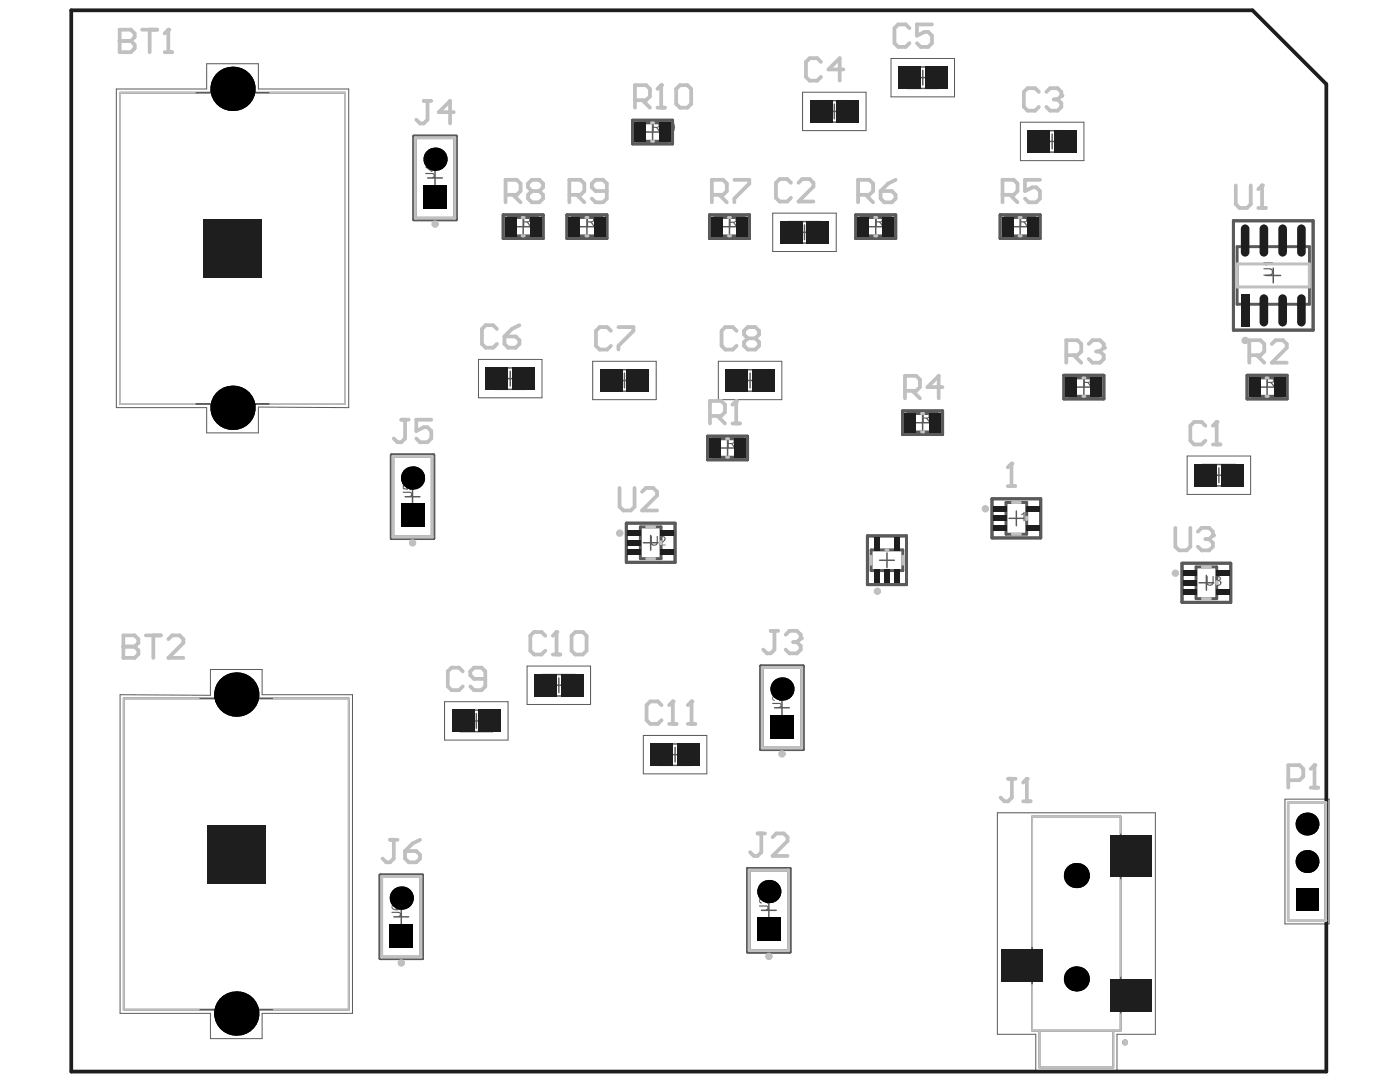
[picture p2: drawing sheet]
<svg xmlns="http://www.w3.org/2000/svg" width="279mm" height="216mm" viewBox="0 0 279 216" stroke-linecap="round" stroke-linejoin="round" font-family="sans-serif">
<g fill="none" stroke="#5a5a5a" stroke-width=".29">
<path d="M180.9 13.4h6.5v4.2h-6.5zM182.7 15.5h2.9M184.2 14v3M85.4 35.5h2.9M86.8 34v3M128.8 26.3h2.9M130.2 24.9v2.9M163.3 20.1h6.4v4.3h-6.4zM165 22.2h3M166.5 20.8v2.9M206.7 26.1h6.5v4.3h-6.5zM208.5 28.2h3"/>
<path d="M210 26.7v3M102.9 45.2h3M104.4 43.8v2.9M115.7 45.2h2.9M117.1 43.8v2.9M144.1 45.2h3M145.6 43.8v2.9M157.3 44.2h6.5v4.3h-6.5zM159.1 46.4h2.9M160.5 44.9v2.9M173.3 45.2h2.9M174.8 43.8v2.9"/>
<path d="M202.1 45.2h3M203.6 43.8v2.9M252.6 55h3M254.1 53.5v2.9M98.6 73.4h6.5v4.3h-6.5zM100.4 75.5h2.9M101.8 74.1v2.9M121.4 73.8h6.5v4.3h-6.5zM123.1 75.9h3M124.6 74.4v3M146.5 73.8h6.4v4.3h-6.4zM148.2 75.9h3"/>
<path d="M149.7 74.4v3M214.8 77.2h3M216.3 75.8v2.9M251.4 77.2h2.9M252.9 75.8v2.9M80.9 99.1h2.9M82.3 97.6v3M143.7 89.4h3M145.2 87.9v3M182.7 84.3h2.9M184.1 82.9v2.9M240 92.7h6.5v4.3h-6.5z"/>
<path d="M241.8 94.8h2.9M243.3 93.4v2.9M128.4 108.3h2.9M129.9 106.8v3M175.5 111.8h3M177 110.3v3M201.4 103.4h2.9M202.8 102v2.9M239.3 116.3h2.9M240.8 114.8v3M108.3 134.6h6.5v4.3h-6.5zM110.1 136.7h2.9"/>
<path d="M111.5 135.3v2.9M156.1 139.8v2.9M91.8 141.7h6.5v4.3h-6.5zM93.6 143.8h2.9M95.1 142.4v2.9M131.5 148.4h6.5v4.3h-6.5zM133.3 150.6h2.9M134.7 149.1v3M154.6 141.2h2.9M257.1 160.1h7.5v23.6h-7.5zM78.6 182.9h3M80.1 181.5v2.9"/>
<path d="M152 181.6h2.9M153.4 180.2v2.9"/>
</g>
<g fill="none" stroke="#5a5a5a" stroke-width=".2">
<path d="M23.2 17.8h18v-5.1h10.4v5.1h18v63.5l-18-.1v5.2h-10.4v-5.1h-18zM160.2 18.4h12.6v7.7h-12.6zM177.8 11.7h12.7v7.6h-12.7zM203.6 24.4h12.7v7.7h-12.7zM154.2 42.5h12.7v7.7h-12.7zM95.5 71.7h12.7v7.7h-12.7zM118.3 72.1h12.7v7.7h-12.7zM143.4 72.1h12.6v7.7h-12.6zM236.9 91h12.7v7.7h-12.7zM24 138.6l18 .1v-5.1h10.3v5h18v63.6h-18v5h-10.3v-5h-18zM105.2 132.9h12.7v7.7h-12.7zM88.7 140h12.7v7.7h-12.7z"/>
<path d="M128.4 146.8h12.7v7.6h-12.7zM256.4 159.5h8.9v24.9h-8.9zM199 162.2h31.6v44.2h-7.7v7.3h-16.2v-7.3h-7.7z"/>
</g>
<path d="M24 18.5h44.9v62.1h-44.9zM43.2 18.4v-1.8h6.4v1.8M43.2 80.7v1.8h6.4v-1.8M24.7 139.4h44.9v62.1h-44.9zM43.9 139.3v-1.8h6.5v1.8M206 162.9h17.7v42.7h-17.7zM43.9 201.5v1.8h6.5v-1.8M207.4 205.6v7.4h14.8v-7.4" fill="none" stroke="#5a5a5a" stroke-width=".37"/>
<g fill="none" stroke="#5a5a5a" stroke-width=".59">
<path d="M82.6 27.2h8.5v16.6h-8.5zM126.2 24h8v4.7h-8zM100.4 42.9h8v4.7h-8zM113.1 42.9h8v4.7h-8zM141.6 42.9h8v4.7h-8zM170.8 42.9h8v4.7h-8zM199.6 42.9h8v4.7h-8zM246.2 44.1h15.9v21.8h-15.9zM212.3 74.9h8v4.7h-8zM248.9 74.9h8v4.7h-8zM78.1 90.8h8.5v16.7h-8.5zM141.2 87h8v4.7h-8z"/>
<path d="M180.1 82h8v4.7h-8zM198 99.5h9.7v7.8h-9.7zM125 104.4h9.7v7.8h-9.7zM173.1 106.9h7.8v9.8h-7.8zM235.9 112.4h9.7v7.8h-9.7zM151.8 132.9h8.5v16.7h-8.5zM75.9 174.6h8.4v16.7h-8.4zM149.2 173.3h8.5v16.7h-8.5z"/>
<circle cx="224.5" cy="208" r=".29"/>
</g>
<g fill="#5a5a5a">
<path d="M80.4 98.1h1.3a.66 .66 0 0 1 .6 .5l-.2 .5-.4 .1 .1-.3a.31 .31 0 0 0 .2-.3 .31 .31 0 0 0-.3-.3h-1.3z"/>
<path d="M80.4 96.6h.2v.8l.5 .1a.62 .62 0 0 1 .3-.9 .62 .62 0 0 1 .9 .5 .62 .62 0 0 1-.6 .7v-.2a.41 .41 0 0 0 .3-.6 .41 .41 0 0 0-.6-.1l-.2 .2v.3l.2 .1v.2l-1-.1z"/>
<path d="M203.8 102.6l.7-.4v1.8h-.2v-1.5l-.4 .3z"/>
<path d="M151.5 180.7h1.3a.5 .5 0 0 1 .6 .3 .5 .5 0 0 1-.4 .6h-.2v-.2a.29 .29 0 0 0 .4-.3 .29 .29 0 0 0-.4-.2h-1.3z"/>
<path d="M151.6 179.3a.74 .74 0 0 1 1.2 .4l.3 .4v-1h.3v1.3l-.3-.1-.5-.5a.68 .68 0 0 0-.8-.4l-.2 .4 .4 .3v.2a.64 .64 0 0 1-.4-1z"/>
<path d="M154.1 140.3h1.3a.49 .49 0 0 1 .6 .4 .49 .49 0 0 1-.5 .5v-.2a.29 .29 0 0 0 .3-.3 .29 .29 0 0 0-.4-.2h-1.3z"/>
<path d="M154.2 139l.5-.2 .2 .3a.6 .6 0 0 1 .7-.3 .6 .6 0 0 1 .5 .6l-.3 .4-.3 .1v-.2a.38 .38 0 0 0 .3-.5 .38 .38 0 0 0-.5-.3 .38 .38 0 0 0-.2 .5h-.2a.23 .23 0 0 0 0-.2 .23 .23 0 0 0-.3-.1 .31 .31 0 0 0-.3 .3 .31 .31 0 0 0 .3 .3v.2a.54 .54 0 0 1-.5-.4 .54 .54 0 0 1 .1-.5z"/>
<path d="M84.9 34.5h1.2a.66 .66 0 0 1 .7 .5l-.2 .5-.4 .1 .1-.3a.31 .31 0 0 0 .2-.3 .31 .31 0 0 0-.4-.3h-1.2z"/>
<path d="M78.1 181.9h1.3a.66 .66 0 0 1 .7 .6l-.2 .4-.4 .1 .1-.2a.31 .31 0 0 0 .2-.4 .31 .31 0 0 0-.4-.2h-1.3z"/>
<path d="M147.2 88l.6-.4v1.8h-.2v-1.5l-.4 .3z"/>
<path d="M254.8 75.5a.63 .63 0 0 1 .9 .1 .63 .63 0 0 1-.2 1l-.6 .5h.9v.1h-1.2l.1-.3 .4-.3a.84 .84 0 0 0 .4-.9l-.4-.1-.2 .4h-.3z"/>
<path d="M218.3 75.4a.53 .53 0 0 1 .7 0 .53 .53 0 0 1 0 .8h-.1a.58 .58 0 0 1 .3 .8 .58 .58 0 0 1-.9 .2l-.2-.3v-.2h.2a.36 .36 0 0 0 .5 .3 .36 .36 0 0 0 .2-.4 .36 .36 0 0 0-.4-.3v-.2a.28 .28 0 0 0 .3-.1 .28 .28 0 0 0-.1-.4 .28 .28 0 0 0-.4 .1l-.1 .2-.2-.1z"/>
<path d="M205.6 43.4h.9v.2h-.7l-.1 .5a.61 .61 0 0 1 .8 .3 .61 .61 0 0 1-.3 .8 .61 .61 0 0 1-.8-.4h.2a.4 .4 0 0 0 .6 .2 .4 .4 0 0 0 0-.7l-.3-.1-.5 .2z"/>
<path d="M147.4 43.4h1.2v.2l-.6 .8-.2 .9h-.2l.1-.5 .6-1.2h-.9z"/>
<path d="M132.3 24.9l.6-.4v1.8h-.3v-1.4l-.4 .3z"/>
<path d="M252.2 53.5h1a.74 .74 0 0 1 .9 .6 .74 .74 0 0 1-.5 .8l-1.4 .1v-.2h1a.51 .51 0 0 0 .6-.3 .51 .51 0 0 0-.1-.6l-.3-.2h-1.2z"/>
<path d="M252.2 52.3h1.8v.2h-1.5l.3 .4-.2 .1z"/>
<path d="M129.9 107h.2v1.1a.5 .5 0 0 0 .5 .6 .5 .5 0 0 0 .5-.6v-1.1h.2v1.1a.72 .72 0 0 1-.7 .8 .72 .72 0 0 1-.7-.8z"/>
<path d="M131.8 107.1a.63 .63 0 0 1 .9 .1 .63 .63 0 0 1-.2 .9l-.5 .3v.3h.9v.1h-1.3l.1-.4 .4-.3a.81 .81 0 0 0 .5-.8l-.2-.1h-.4l-.1 .3h-.2z"/>
<path d="M240.7 115h.3v1.1a.5 .5 0 0 0 .5 .6 .5 .5 0 0 0 .5-.6v-1.1h.2v1.1a.75 .75 0 0 1-.7 .8 .75 .75 0 0 1-.8-.8z"/>
<path d="M242.7 115.2a.52 .52 0 0 1 .7-.2 .52 .52 0 0 1 .2 .7l-.2 .1a.59 .59 0 0 1 .1 1 .59 .59 0 0 1-.9-.3l-.1-.1 .2-.1a.41 .41 0 0 0 .4 .4 .41 .41 0 0 0 .5-.4l-.3-.4h-.3v-.1a.34 .34 0 0 0 .5-.3 .34 .34 0 0 0-.3-.4 .34 .34 0 0 0-.4 .4l-.2-.1z"/>
<path d="M85.3 33.5l.8 .6v-.6zM84.9 33.2h1.2v-.3h.2v.3h.4v.3h-.4v.8h-.2l-1.2-.9z"/>
<path d="M78.2 180.6l.4-.2v.3a.4 .4 0 0 0-.2 .5 .4 .4 0 0 0 .5 .2h.1a.61 .61 0 0 1 .2-1 .61 .61 0 0 1 .9 .6h-.1a.67 .67 0 0 1-.8 .6h-.1a.75 .75 0 0 1-.9-.9zM79 180.8v.1a.39 .39 0 0 0 .3 .5 .39 .39 0 0 0 .5-.3h.1a.45 .45 0 0 0-.3-.5 .45 .45 0 0 0-.6 .2z"/>
<path d="M145.4 87.7v.7h.6a.35 .35 0 0 0 .4-.3 .35 .35 0 0 0-.4-.4zM145.2 87.6h.8a.5 .5 0 0 1 .7 .4 .5 .5 0 0 1-.5 .5l.7 .9h-.3l-.6-.8h-.6v.8h-.2z"/>
<path d="M253.1 75.6v.6h.6a.23 .23 0 0 0 .2 0 .23 .23 0 0 0 .1-.2l.1-.2-.2-.2zM252.8 75.4h.9a.55 .55 0 0 1 .6 .3 .55 .55 0 0 1-.2 .6l-.3 .1 .4 .3 .3 .5h-.3l-.7-.8h-.4v.8h-.3z"/>
<path d="M216.5 75.6v.6h.6a.32 .32 0 0 0 .4-.3 .32 .32 0 0 0-.4-.3zM216.3 75.4h.8a.53 .53 0 0 1 .7 .4 .53 .53 0 0 1-.5 .6l.7 .8h-.3l-.6-.8h-.6v.8h-.2z"/>
<path d="M184.4 82.7v.6h.5a.32 .32 0 0 0 .4-.2 .32 .32 0 0 0-.4-.4zM184.1 82.5h.8a.53 .53 0 0 1 .6 .4 .53 .53 0 0 1-.4 .6l.7 .8h-.3l-.7-.8h-.4v.8h-.3z"/>
<path d="M186.6 82.9l-.5 .9h.5zM186.7 82.5h.2v1.3h.2v.1h-.2v.4h-.3v-.4h-.8z"/>
<path d="M203.8 43.6v.6h.5a.32 .32 0 0 0 .5-.3 .32 .32 0 0 0-.4-.3zM203.6 43.3h.8a.53 .53 0 0 1 .7 .5 .53 .53 0 0 1-.5 .6l.6 .8h-.3l-.6-.8h-.5v.8h-.2z"/>
<path d="M175 43.6v.6h.5a.32 .32 0 0 0 .5-.3 .32 .32 0 0 0-.4-.3zM174.8 43.3h.8a.53 .53 0 0 1 .7 .5 .53 .53 0 0 1-.6 .6l.7 .8h-.3l-.7-.8h-.4v.8h-.2z"/>
<path d="M176.6 43.6h.1a.56 .56 0 0 1 .6-.3 .56 .56 0 0 1 .5 .5l-.3 .1a.41 .41 0 0 0-.5-.3 .41 .41 0 0 0-.2 .6 .6 .6 0 0 1 1 .4 .6 .6 0 0 1-.9 .6l-.2-.1-.2-.6zM176.7 44.6a.4 .4 0 0 0 .8 0 .4 .4 0 0 0-.8 0z"/>
<path d="M145.8 43.6v.6h.5a.35 .35 0 0 0 .5-.3 .35 .35 0 0 0-.4-.3zM145.6 43.4h.8a.5 .5 0 0 1 .7 .4 .5 .5 0 0 1-.5 .6l.6 .9h-.3l-.6-.8h-.5v.8h-.2z"/>
<path d="M104.6 43.6v.6h.6a.32 .32 0 0 0 .4-.3 .32 .32 0 0 0-.4-.3zM104.4 43.3h.8a.53 .53 0 0 1 .7 .5 .53 .53 0 0 1-.5 .6l.7 .8h-.3l-.7-.8h-.5v.8h-.2z"/>
<path d="M106.5 43.9a.32 .32 0 0 0 .6 0 .32 .32 0 0 0-.6 0zM106.4 44.7a.4 .4 0 0 0 .8 0 .4 .4 0 0 0-.8 0zM106.4 43.5a.51 .51 0 0 1 .8 0 .51 .51 0 0 1-.2 .7 .57 .57 0 0 1 .3 .9 .57 .57 0 0 1-.9 0 .58 .58 0 0 1 .1-.9 .42 .42 0 0 1-.1-.7z"/>
<path d="M117.4 43.6v.6h.5a.32 .32 0 0 0 .4-.3 .32 .32 0 0 0-.3-.3zM117.1 43.3h.9a.53 .53 0 0 1 .6 .5 .53 .53 0 0 1-.5 .6l.7 .8h-.3l-.7-.8h-.4v.8h-.3z"/>
<path d="M119.1 44a.4 .4 0 0 0 .8 0 .4 .4 0 0 0-.8 0zM119 43.6a.73 .73 0 0 1 .9 0 .73 .73 0 0 1 .2 .9 .68 .68 0 0 1-.3 .6 .68 .68 0 0 1-.7 0l-.2-.3h.3a.39 .39 0 0 0 .5 .2 .39 .39 0 0 0 .2-.5v-.1a.61 .61 0 0 1-.8 0 .61 .61 0 0 1-.1-.8z"/>
<path d="M130.5 24.7v.6h.5a.32 .32 0 0 0 .5-.2 .32 .32 0 0 0-.4-.4zM130.2 24.5h.9a.53 .53 0 0 1 .6 .4 .53 .53 0 0 1-.5 .6l.7 .8h-.3l-.6-.8h-.5v.8h-.3z"/>
<path d="M133.8 24.9l-.1 .4a.72 .72 0 0 0 .4 .9 1.11 1.11 0 0 0 .3-1.2l-.1-.2a.28 .28 0 0 0-.3-.2 .28 .28 0 0 0-.2 .3zM133.6 24.7a.66 .66 0 0 1 .8-.1 .66 .66 0 0 1 .3 .7v.2a.7 .7 0 0 1-.3 .7 .7 .7 0 0 1-.7 .1l-.2-.5z"/>
</g>
<g fill="none" stroke="#5a5a5a" stroke-width=".59">
<path d="M82.6 27.2h8.5v16.6h-8.5zM82.9 27.5h7.9v16.1h-7.9zM126.2 24h8v4.7h-8zM127.3 24.5h5.9v3.7h-5.9zM100.4 42.9h8v4.7h-8zM101.5 43.4h5.9v3.7h-5.9zM113.1 42.9h8v4.7h-8zM114.2 43.4h5.9v3.7h-5.9zM141.6 42.9h8v4.7h-8zM142.6 43.4h5.9v3.7h-5.9zM170.8 42.9h8v4.7h-8zM171.8 43.4h5.9v3.7h-5.9z"/>
<path d="M199.6 42.9h8v4.7h-8zM200.6 43.4h5.9v3.7h-5.9zM246.2 44.1h15.9v21.8h-15.9zM246.9 49.2h14.4v11.5h-14.4zM212.3 74.9h8v4.7h-8zM213.4 75.4h5.9v3.7h-5.9zM248.9 74.9h8v4.7h-8zM249.9 75.4h5.9v3.7h-5.9zM78.1 90.8h8.5v16.7h-8.5zM78.4 91.1h7.9v16.1h-7.9zM141.2 87h8v4.7h-8zM142.3 87.5h5.9v3.7h-5.9z"/>
<path d="M180.1 82h8v4.7h-8zM181.2 82.5h5.9v3.7h-5.9zM198 99.5h9.7v7.8h-9.7zM125 104.4h9.7v7.8h-9.7zM127.8 105.1h4.1v6.4h-4.1zM173.1 106.9h7.8v9.8h-7.8zM173.8 109.7h6.4v4.2h-6.4zM200.8 100.3h4.1v6.3h-4.1zM235.9 112.4h9.7v7.8h-9.7zM238.7 113.1h4.1v6.4h-4.1zM151.8 132.9h8.5v16.7h-8.5zM152.1 133.2h7.9v16.1h-7.9z"/>
<path d="M75.9 174.6h8.4v16.7h-8.4zM76.2 174.9h7.8v16.1h-7.8zM149.2 173.3h8.5v16.7h-8.5zM149.5 173.6h7.9v16.1h-7.9z"/>
</g>
<g fill="#000">
<circle cx="46.4" cy="17.7" r="4.4"/>
<circle cx="86.8" cy="31.8" r="2.31"/>
<circle cx="46.4" cy="81.4" r="4.4"/>
<circle cx="82.3" cy="95.4" r="2.31"/>
<circle cx="47.2" cy="138.6" r="4.4"/>
<circle cx="156.1" cy="137.5" r="2.31"/>
<circle cx="80.1" cy="179.2" r="2.31"/>
<circle cx="153.4" cy="177.9" r="2.31"/>
<circle cx="214.8" cy="174.7" r="2.51"/>
<circle cx="260.8" cy="164.4" r="2.28"/>
<circle cx="260.8" cy="171.9" r="2.28"/>
<circle cx="214.8" cy="195.3" r="2.51"/>
<circle cx="47.2" cy="202.2" r="4.4"/>
</g>
<g fill="#000">
<path d="M84.5 36.9h4.6v4.7h-4.6z" fill-rule="evenodd"/>
<path d="M84.5 36.9h4.6v4.7h-4.6z" fill-rule="evenodd"/>
<path d="M80 100.5h4.6v4.7h-4.6z" fill-rule="evenodd"/>
<path d="M80 100.5h4.6v4.7h-4.6z" fill-rule="evenodd"/>
<path d="M153.7 142.7h4.7v4.6h-4.7z" fill-rule="evenodd"/>
<path d="M153.7 142.7h4.7v4.6h-4.7z" fill-rule="evenodd"/>
<path d="M77.8 184.4h4.6v4.6h-4.6z" fill-rule="evenodd"/>
<path d="M77.8 184.4h4.6v4.6h-4.6z" fill-rule="evenodd"/>
<path d="M151.1 183.1h4.7v4.6h-4.7z" fill-rule="evenodd"/>
<path d="M151.1 183.1h4.7v4.6h-4.7z" fill-rule="evenodd"/>
<path d="M258.6 177.1h4.5v4.6h-4.5z" fill-rule="evenodd"/>
<path d="M258.6 177.1h4.5v4.6h-4.5z" fill-rule="evenodd"/>
</g>
<path d="M14.2 2.1h235.8l14.7 14.7v197h-250.5z" fill="none" stroke="#1e1e1e" stroke-width=".75"/>
<g fill="#1e1e1e">
<path d="M40.6 43.7h11.6v11.7h-11.6z" fill-rule="evenodd"/>
<path d="M199.8 189.4h8.2v6.5h-8.2z" fill-rule="evenodd"/>
<path d="M221.6 195.3h8.2v6.5h-8.2z" fill-rule="evenodd"/>
<path d="M221.6 166.8h8.2v8.2h-8.2z" fill-rule="evenodd"/>
<path d="M238.4 92.5h4.4v4.6h-4.4z" fill-rule="evenodd"/>
<path d="M204.8 100.9h2.6v1.2h-2.6z" fill-rule="evenodd"/>
<path d="M41.3 164.6h11.7v11.6h-11.7z" fill-rule="evenodd"/>
<path d="M204.8 104.8h2.6v1.1h-2.6z" fill-rule="evenodd"/>
<path d="M198.3 104.8h2.6v1.1h-2.6z" fill-rule="evenodd"/>
<path d="M198.3 102.8h2.6v1.2h-2.6z" fill-rule="evenodd"/>
<path d="M198.3 100.9h2.6v1.2h-2.6z" fill-rule="evenodd"/>
<path d="M243.7 92.5h4.4v4.6h-4.4z" fill-rule="evenodd"/>
<path d="M155.7 44.1h4.4v4.5h-4.4z" fill-rule="evenodd"/>
<path d="M161 44.1h4.4v4.5h-4.4z" fill-rule="evenodd"/>
<path d="M205.1 25.9h4.4v4.6h-4.4z" fill-rule="evenodd"/>
<path d="M210.4 25.9h4.4v4.6h-4.4z" fill-rule="evenodd"/>
<path d="M161.6 19.9h4.5v4.6h-4.5z" fill-rule="evenodd"/>
<path d="M166.9 20h4.5v4.5h-4.5z" fill-rule="evenodd"/>
<path d="M179.3 13.2h4.4v4.6h-4.4z" fill-rule="evenodd"/>
<path d="M184.6 13.2h4.4v4.6h-4.4z" fill-rule="evenodd"/>
<path d="M97 73.3h4.4v4.5h-4.4z" fill-rule="evenodd"/>
<path d="M102.3 73.3h4.4v4.5h-4.4z" fill-rule="evenodd"/>
<path d="M119.8 73.6h4.4v4.6h-4.4z" fill-rule="evenodd"/>
<path d="M125.1 73.6h4.4v4.6h-4.4z" fill-rule="evenodd"/>
<path d="M144.8 73.6h4.5v4.6h-4.5z" fill-rule="evenodd"/>
<path d="M150.1 73.6h4.5v4.6h-4.5z" fill-rule="evenodd"/>
<path d="M90.2 141.6h4.4v4.5h-4.4z" fill-rule="evenodd"/>
<path d="M95.5 141.6h4.4v4.5h-4.4z" fill-rule="evenodd"/>
<path d="M106.7 134.5h4.4v4.5h-4.4z" fill-rule="evenodd"/>
<path d="M112 134.5h4.4v4.5h-4.4z" fill-rule="evenodd"/>
<path d="M129.9 148.3h4.4v4.6h-4.4z" fill-rule="evenodd"/>
<path d="M135.2 148.3h4.4v4.6h-4.4z" fill-rule="evenodd"/>
<path d="M141.5 87.5h2.4v3.8h-2.4z" fill-rule="evenodd"/>
<path d="M146.5 87.5h2.4v3.8h-2.4z" fill-rule="evenodd"/>
<path d="M249.2 75.3h2.4v3.9h-2.4z" fill-rule="evenodd"/>
<path d="M254.2 75.3h2.4v3.9h-2.4z" fill-rule="evenodd"/>
<path d="M212.6 75.3h2.4v3.9h-2.4z" fill-rule="evenodd"/>
<path d="M217.6 75.3h2.4v3.9h-2.4z" fill-rule="evenodd"/>
<path d="M180.4 82.4h2.4v3.9h-2.4z" fill-rule="evenodd"/>
<path d="M185.4 82.4h2.4v3.9h-2.4z" fill-rule="evenodd"/>
<path d="M199.9 43.3h2.4v3.9h-2.4z" fill-rule="evenodd"/>
<path d="M204.9 43.3h2.4v3.9h-2.4z" fill-rule="evenodd"/>
<path d="M171.1 43.3h2.4v3.9h-2.4z" fill-rule="evenodd"/>
<path d="M176.1 43.3h2.4v3.9h-2.4z" fill-rule="evenodd"/>
<path d="M141.9 43.3h2.4v3.9h-2.4z" fill-rule="evenodd"/>
<path d="M146.9 43.3h2.4v3.9h-2.4z" fill-rule="evenodd"/>
<path d="M100.7 43.3h2.4v3.9h-2.4z" fill-rule="evenodd"/>
<path d="M105.7 43.3h2.4v3.9h-2.4z" fill-rule="evenodd"/>
<path d="M113.4 43.3h2.4v3.9h-2.4z" fill-rule="evenodd"/>
<path d="M118.5 43.3h2.3v3.9h-2.3z" fill-rule="evenodd"/>
<path d="M126.5 24.4h2.4v3.9h-2.4z" fill-rule="evenodd"/>
<path d="M131.6 24.4h2.3v3.9h-2.3z" fill-rule="evenodd"/>
<path d="M174.5 113.7h1.2v2.7h-1.2z" fill-rule="evenodd"/>
<path d="M176.4 113.7h1.2v2.7h-1.2z" fill-rule="evenodd"/>
<path d="M178.3 113.7h1.2v2.7h-1.2z" fill-rule="evenodd"/>
<path d="M178.3 107.2h1.2v2.7h-1.2z" fill-rule="evenodd"/>
<path d="M174.5 107.2h1.2v2.7h-1.2z" fill-rule="evenodd"/>
<path d="M247.6 58.7h1.8v6.4h-1.8z" fill-rule="evenodd"/>
<path d="M251.4 59.6l.8-.9 .9 .9v4.7l-.9 .8-.8-.8z" fill-rule="evenodd"/>
<path d="M255.1 59.6l.9-.9 .8 .9v4.7l-.8 .8-.9-.8z" fill-rule="evenodd"/>
<path d="M258.9 59.6l.8-.9 .9 .9v4.7l-.9 .8-.8-.8z" fill-rule="evenodd"/>
<path d="M258.9 45.6l.8-.8 .9 .8v4.7l-.9 .9-.8-.9z" fill-rule="evenodd"/>
<path d="M255.1 45.6l.9-.8 .8 .8v4.7l-.8 .9-.9-.9z" fill-rule="evenodd"/>
<path d="M251.4 45.6l.8-.8 .9 .8v4.7l-.9 .9-.8-.9z" fill-rule="evenodd"/>
<path d="M247.6 45.6l.9-.8 .9 .8v4.7l-.9 .9-.9-.9z" fill-rule="evenodd"/>
<path d="M125.3 105.8h2.6v1.2h-2.6z" fill-rule="evenodd"/>
<path d="M125.3 107.7h2.6v1.2h-2.6z" fill-rule="evenodd"/>
<path d="M125.3 109.6h2.6v1.2h-2.6z" fill-rule="evenodd"/>
<path d="M131.8 109.6h2.6v1.2h-2.6z" fill-rule="evenodd"/>
<path d="M131.8 105.8h2.6v1.2h-2.6z" fill-rule="evenodd"/>
<path d="M236.2 113.8h2.6v1.2h-2.6z" fill-rule="evenodd"/>
<path d="M236.2 115.7h2.6v1.2h-2.6z" fill-rule="evenodd"/>
<path d="M236.2 117.6h2.6v1.2h-2.6z" fill-rule="evenodd"/>
<path d="M242.7 117.6h2.6v1.2h-2.6z" fill-rule="evenodd"/>
<path d="M242.7 113.8h2.6v1.2h-2.6z" fill-rule="evenodd"/>
</g>
<g fill="#1e1e1e">
<path d="M251.6 59l.6-.3v.9h-.8z"/>
<path d="M251.4 64.3h.8v.8a.86 .86 0 0 1-.8-.8z"/>
<path d="M252.2 64.3h.9a.86 .86 0 0 1-.9 .8z"/>
<path d="M252.2 58.7a.86 .86 0 0 1 .9 .9h-.9z"/>
<path d="M255.4 59l.6-.3v.9h-.9z"/>
<path d="M255.1 64.3h.9v.8a.86 .86 0 0 1-.9-.8z"/>
<path d="M256 64.3h.8a.86 .86 0 0 1-.8 .8z"/>
<path d="M256 58.7a.86 .86 0 0 1 .8 .9h-.8z"/>
<path d="M259.1 59l.6-.3v.9h-.8z"/>
<path d="M258.9 64.3h.8v.8a.86 .86 0 0 1-.8-.8z"/>
<path d="M259.7 64.3h.9a.86 .86 0 0 1-.9 .8z"/>
<path d="M259.7 58.7a.86 .86 0 0 1 .9 .9h-.9z"/>
<path d="M259.1 45l.6-.2v.8h-.8z"/>
<path d="M258.9 50.3h.8v.9a.86 .86 0 0 1-.8-.9z"/>
<path d="M259.7 50.3h.9a.86 .86 0 0 1-.9 .9z"/>
<path d="M259.7 44.8a.86 .86 0 0 1 .9 .8h-.9z"/>
<path d="M255.4 45l.6-.2v.8h-.9z"/>
<path d="M255.1 50.3h.9v.9a.86 .86 0 0 1-.9-.9z"/>
<path d="M256 50.3h.8a.86 .86 0 0 1-.8 .9z"/>
<path d="M256 44.8a.86 .86 0 0 1 .8 .8h-.8z"/>
<path d="M251.6 45l.6-.2v.8h-.8z"/>
<path d="M251.4 50.3h.8v.9a.86 .86 0 0 1-.8-.9z"/>
<path d="M252.2 50.3h.9a.86 .86 0 0 1-.9 .9z"/>
<path d="M252.2 44.8a.86 .86 0 0 1 .9 .8h-.9z"/>
<path d="M247.9 45l.6-.2v.8h-.9z"/>
<path d="M247.6 50.3h.9v.9a.86 .86 0 0 1-.9-.9z"/>
<path d="M248.5 50.3h.9a.86 .86 0 0 1-.9 .9z"/>
<path d="M248.5 44.8a.86 .86 0 0 1 .9 .8h-.9z"/>
</g>
<g fill="none" stroke="#c0c0c0" stroke-width=".59">
<path d="M82.9 27.5h7.9v16.1h-7.9zM130 24.5h.4M130 28.2h.4M104.2 43.4h.4M104.2 47.1h.4M116.9 43.4h.5M116.9 47.1h.5M145.4 43.4h.4M145.4 47.1h.4M174.6 43.4h.4M174.6 47.1h.4M203.4 43.4h.4"/>
<path d="M203.4 47.1h.4M246.9 52.7h14.4v4.6h-14.4zM216.1 75.4h.4M216.1 79.1h.4M252.7 75.4h.4M252.7 79.1h.4M78.4 91.1h7.9v16.1h-7.9zM145 87.5h.4M145 91.2h.4M183.9 82.5h.4M183.9 86.2h.4M129.1 105.1h1.6"/>
<path d="M129.1 111.5h1.6M131.9 108.1v.4M173.8 111v1.6M176.8 109.7h.4M180.2 111v1.6M202 106.6h1.6M202 100.3h1.6M204.9 103.2v.5M240 113.1h1.6M240 119.5h1.6M242.8 116.1v.4M152.1 133.2h7.9v16.1h-7.9z"/>
<path d="M76.2 174.9h7.8v16.1h-7.8zM149.5 173.6h7.9v16.1h-7.9zM257.1 160.1h7.5v23.6h-7.5z"/>
</g>
<path d="M38.9 18.5h-14.9v62.1h14.9M53.9 18.5h15v62.1h-15M39.7 139.4h-15v62.1h15M54.6 139.4h15v62.1h-15M223.7 166.2v-3.3h-17.7v26M223.7 175.6v19.1M206 196.5v9.1h17.7v-3.2M207.4 205.6v7.4h14.8v-7.4" fill="none" stroke="#c0c0c0" stroke-width=".37"/>
<path d="M23.9 5.9v4.5h2.2l.8-.7v-.8l-.8-.7h-2.2M80.1 83.8h1.5M80.8 83.8v3.7l-.7 .7h-.8l-.7-.7M86.1 83.8h-3v2.2l1.5-.8h.7l.8 .8v1.5l-.8 .7h-1.5l-.7-.7" fill="none" stroke="#c0c0c0" stroke-width=".75"/>
<circle cx="23.9" cy="8.2" r=".37" fill="#c0c0c0"/>
<path d="M23.9 5.9h2.2l.8 .8v.7l-.8 .8h-2.2M28.4 5.9h3M29.9 5.9v4.5M32.9 10.4h1.5M33.6 5.9v4.5" fill="none" stroke="#c0c0c0" stroke-width=".75"/>
<circle cx="33.6" cy="5.9" r=".37" fill="#c0c0c0"/>
<path d="M33.6 5.9l-.7 .8M201.2 155.4h1.5M201.9 155.4v3.7l-.7 .8h-.8l-.7-.8M204.2 159.9h1.5M204.9 155.4v4.5" fill="none" stroke="#c0c0c0" stroke-width=".75"/>
<circle cx="204.9" cy="155.4" r=".37" fill="#c0c0c0"/>
<path d="M207.3 18.3l-.7-.7h-1.5l-.8 .7v3l.8 .8h1.5l.7-.8M208.8 18.3l.8-.7h1.5l.7 .7v.8M204.9 155.4l-.7 .7" fill="none" stroke="#c0c0c0" stroke-width=".75"/>
<circle cx="211.8" cy="19.1" r=".37" fill="#c0c0c0"/>
<path d="M163.8 12.4l-.7-.8h-1.5l-.8 .8v2.9l.8 .8h1.5l.7-.8M168.3 13.9h-3l2.3-2.3v4.5M181.5 5.6l-.7-.7h-1.5l-.8 .7v3l.8 .8h1.5l.7-.8M186 4.9h-3v2.2l1.5-.7h.7l.8 .7v1.5l-.8 .8h-1.5l-.7-.8M210.3 19.8h.8M211.1 19.8l.7 .8v.7l-.7 .8h-1.5l-.8-.8M211.8 19.1l-.7 .7M99.2 65.6l-.8-.7h-1.5l-.7 .7v3l.7 .8h1.5l.8-.8M100.7 67.1h2.2l.8 .8v.7l-.8 .8h-1.5l-.7-.8zM103.7 64.9l-1.5 .7-1.5 1.5M24.6 126.8v4.5h2.3l.7-.8v-.7l-.7-.8h-2.3" fill="none" stroke="#c0c0c0" stroke-width=".75"/>
<circle cx="24.6" cy="129" r=".37" fill="#c0c0c0"/>
<path d="M157.9 36.5l-.8-.8h-1.5l-.7 .8v3l.7 .7h1.5l.8-.7M159.3 36.5l.8-.8h1.5l.7 .8v.7l-3 3h3M240.6 84.9l-.8-.7h-1.5l-.7 .7v3l.7 .8h1.5l.8-.8M242.1 88.7h1.5M242.8 84.2v4.5M24.6 126.8h2.3l.7 .7v.8l-.7 .7h-2.3M29.1 126.8h3M30.6 126.8v4.5M33.6 127.5l.8-.7h1.4l.8 .7v.8l-3 3h3" fill="none" stroke="#c0c0c0" stroke-width=".75"/>
<circle cx="242.8" cy="84.2" r=".37" fill="#c0c0c0"/>
<path d="M201.1 97h1.5M201.9 92.5v4.5M242.8 84.2l-.7 .7" fill="none" stroke="#c0c0c0" stroke-width=".75"/>
<circle cx="201.9" cy="92.5" r=".37" fill="#c0c0c0"/>
<path d="M121.9 66l-.7-.7h-1.5l-.8 .7v3l.8 .8h1.5l.7-.8M123.4 65.3h3v.7l-3 3v.8M147 66l-.7-.7h-1.5l-.8 .7v3l.8 .8h1.5l.7-.8M149.2 67.5l-.7-.7v-.8l.7-.7h1.5l.8 .7v.8l-.8 .7M149.2 67.5l-.7 .8v.7l.7 .8h1.5l.8-.8v-.7l-.8-.8M149.2 67.5h1.5M201.9 92.5l-.8 .8M92.4 134l-.8-.8h-1.5l-.7 .8v3l.7 .7h1.5l.8-.7M96.9 135.5h-2.3l-.7-.8v-.7l.7-.8h1.5l.8 .8v3l-.8 .7h-1.5l-.7-.7M108.8 126.9l-.7-.8h-1.5l-.8 .8v3l.8 .7h1.5l.7-.7M110.3 130.6h1.5M111.1 126.1v4.5" fill="none" stroke="#c0c0c0" stroke-width=".75"/>
<circle cx="111.1" cy="126.1" r=".37" fill="#c0c0c0"/>
<path d="M111.1 126.1l-.8 .8M114.1 126.9l.7-.8h1.5l.8 .8v3l-.8 .7h-1.5l-.7-.7zM134.3 140v4.4M132 140.7l-.7-.7h-1.5l-.8 .7v3l.8 .7h1.5l.7-.7M133.5 144.4h1.5" fill="none" stroke="#c0c0c0" stroke-width=".75"/>
<circle cx="134.3" cy="140" r=".37" fill="#c0c0c0"/>
<path d="M134.3 140l-.8 .7M138 140v4.4M137.3 144.4h1.5" fill="none" stroke="#c0c0c0" stroke-width=".75"/>
<circle cx="138" cy="140" r=".37" fill="#c0c0c0"/>
<path d="M138 140l-.7 .7M153.8 125.9h1.5M154.6 125.9v3.7l-.8 .8h-.7l-.8-.8M156.8 126.6l.8-.7h1.4l.8 .7v.8M151.2 166.3h1.5M151.9 166.3v3.7l-.7 .8h-.8l-.7-.8M154.2 167l.7-.7h1.5l.8 .7v.8l-3 3h3" fill="none" stroke="#c0c0c0" stroke-width=".75"/>
<circle cx="159.8" cy="127.4" r=".37" fill="#c0c0c0"/>
<g fill="none" stroke="#c0c0c0" stroke-width=".75">
<path d="M84.6 20.1h1.5M85.3 20.1v3.8l-.7 .7h-.8l-.7-.7M90.6 22.4h-3l2.2-2.3v4.5M158.3 128.1h.7M159 128.1l.8 .8v.7l-.8 .8h-1.4l-.8-.8M159.8 127.4l-.8 .7M257.1 155.7h2.2l.8-.8v-1.5l-.8-.7h-2.2v4.5M261.6 157.2h1.5M262.3 152.7v4.5M77.8 167.6h1.5M78.6 167.6v3.7l-.8 .8h-.7l-.8-.8M80.8 169.8h2.3l.7 .8v.7l-.7 .8h-1.5l-.8-.8z"/>
<path d="M83.8 167.6l-1.5 .7-1.5 1.5"/>
</g>
<circle cx="262.3" cy="152.7" r=".37" fill="#c0c0c0"/>
<path d="M141.7 83h2.2l.8-.7v-1.5l-.8-.8h-2.2v4.5M143.2 83l1.5 1.5M146.2 84.5h1.5M146.9 80v4.5M262.3 152.7l-.7 .7" fill="none" stroke="#c0c0c0" stroke-width=".75"/>
<circle cx="146.9" cy="80" r=".37" fill="#c0c0c0"/>
<path d="M212.8 70.9h2.2l.8-.8v-1.5l-.8-.7h-2.2v4.5M214.3 70.9l1.5 1.5M217.3 68.6l.7-.7h1.5l.8 .7v.8M249.3 70.9h2.3l.7-.8v-1.5l-.7-.7h-2.3v4.5M250.8 70.9l1.5 1.5M253.8 68.6l.8-.7h1.5l.7 .7v.8l-3 3h3M146.9 80l-.7 .8" fill="none" stroke="#c0c0c0" stroke-width=".75"/>
<circle cx="220.3" cy="69.4" r=".37" fill="#c0c0c0"/>
<g fill="none" stroke="#c0c0c0" stroke-width=".75">
<path d="M126.7 20h2.3l.7-.8v-1.5l-.7-.7h-2.3v4.5M128.2 20l1.5 1.5M132 17v4.5M100.9 38.9h2.2l.8-.8v-1.5l-.8-.7h-2.2v4.5M102.4 38.9l1.5 1.5M106.1 38.1l-.7-.7v-.8l.7-.7h1.5l.8 .7v.8l-.8 .7M106.1 38.1l-.7 .8v.7l.7 .8h1.5l.8-.8v-.7l-.8-.8M106.1 38.1h1.5M113.6 38.9h2.3l.7-.8v-1.5l-.7-.7h-2.3v4.5M115.1 38.9l1.5 1.5M121.1 38.1h-2.2l-.8-.7v-.8l.8-.7h1.5l.7 .7v3l-.7 .8h-1.5l-.8-.8M131.2 21.5h1.5"/>
<path d="M142.1 38.9h2.2l.8-.8v-1.5l-.8-.7h-2.2v4.5M143.6 38.9l1.5 1.5M146.6 35.9h2.9v.7l-2.9 3v.8M171.3 38.9h2.2l.7-.8v-1.5l-.7-.7h-2.2v4.5M172.7 38.9l1.5 1.5M175.7 38.1h2.3l.7 .8v.7l-.7 .8h-1.5l-.8-.8zM178.7 35.9l-1.5 .7-1.5 1.5M200.1 38.9h2.2l.8-.8v-1.5l-.8-.7h-2.2v4.5M201.6 38.9l1.5 1.5M207.6 35.9h-3v2.2l1.5-.7h.7l.8 .7v1.5l-.8 .8h-1.5l-.7-.8M180.6 78h2.3l.7-.8v-1.5l-.7-.7h-2.3v4.5M182.1 78l1.5 1.5"/>
<path d="M188.1 77.2h-3l2.2-2.2v4.5M218.8 70.1h.7M219.5 70.1l.8 .8v.7l-.8 .8h-1.5l-.7-.8M220.3 69.4l-.8 .7"/>
</g>
<circle cx="132" cy="17" r=".37" fill="#c0c0c0"/>
<path d="M132 17l-.8 .7M134.9 17.7l.8-.7h1.5l.7 .7v3l-.7 .8h-1.5l-.8-.8zM246.6 37v3.7l.8 .8h1.5l.7-.8v-3.7M251.9 37v4.5M251.1 41.5h1.5" fill="none" stroke="#c0c0c0" stroke-width=".75"/>
<circle cx="251.9" cy="37" r=".37" fill="#c0c0c0"/>
<path d="M251.9 37l-.8 .8M123.6 97.4v3.7l.8 .8h1.5l.7-.8v-3.7M128.1 98.1l.8-.7h1.5l.7 .7v.8l-3 3h3M234.6 105.3v3.8l.7 .7h1.5l.8-.7v-3.8M239.1 106.1l.7-.8h1.5l.8 .8v.7" fill="none" stroke="#c0c0c0" stroke-width=".75"/>
<circle cx="242.1" cy="106.8" r=".37" fill="#c0c0c0"/>
<path d="M240.6 107.6h.7M241.3 107.6l.8 .7v.8l-.8 .7h-1.5l-.7-.7M242.1 106.8l-.8 .8" fill="none" stroke="#c0c0c0" stroke-width=".75"/>
<g fill="none" stroke="#c0c0c0" stroke-width=".74">
<circle cx="86.8" cy="44.7" r=".37"/>
<circle cx="248.5" cy="67.9" r=".37"/>
<circle cx="82.3" cy="108.3" r=".37"/>
<circle cx="123.7" cy="106.4" r=".37"/>
<circle cx="175.1" cy="118" r=".37"/>
<circle cx="196.6" cy="101.5" r=".37"/>
<circle cx="234.6" cy="114.4" r=".37"/>
<circle cx="156.1" cy="150.4" r=".37"/>
<circle cx="80.1" cy="192.1" r=".37"/>
<circle cx="153.4" cy="190.8" r=".37"/>
</g>
<circle cx="224.5" cy="208" r=".29" fill="none" stroke="#c0c0c0" stroke-width=".59"/>
</svg>
